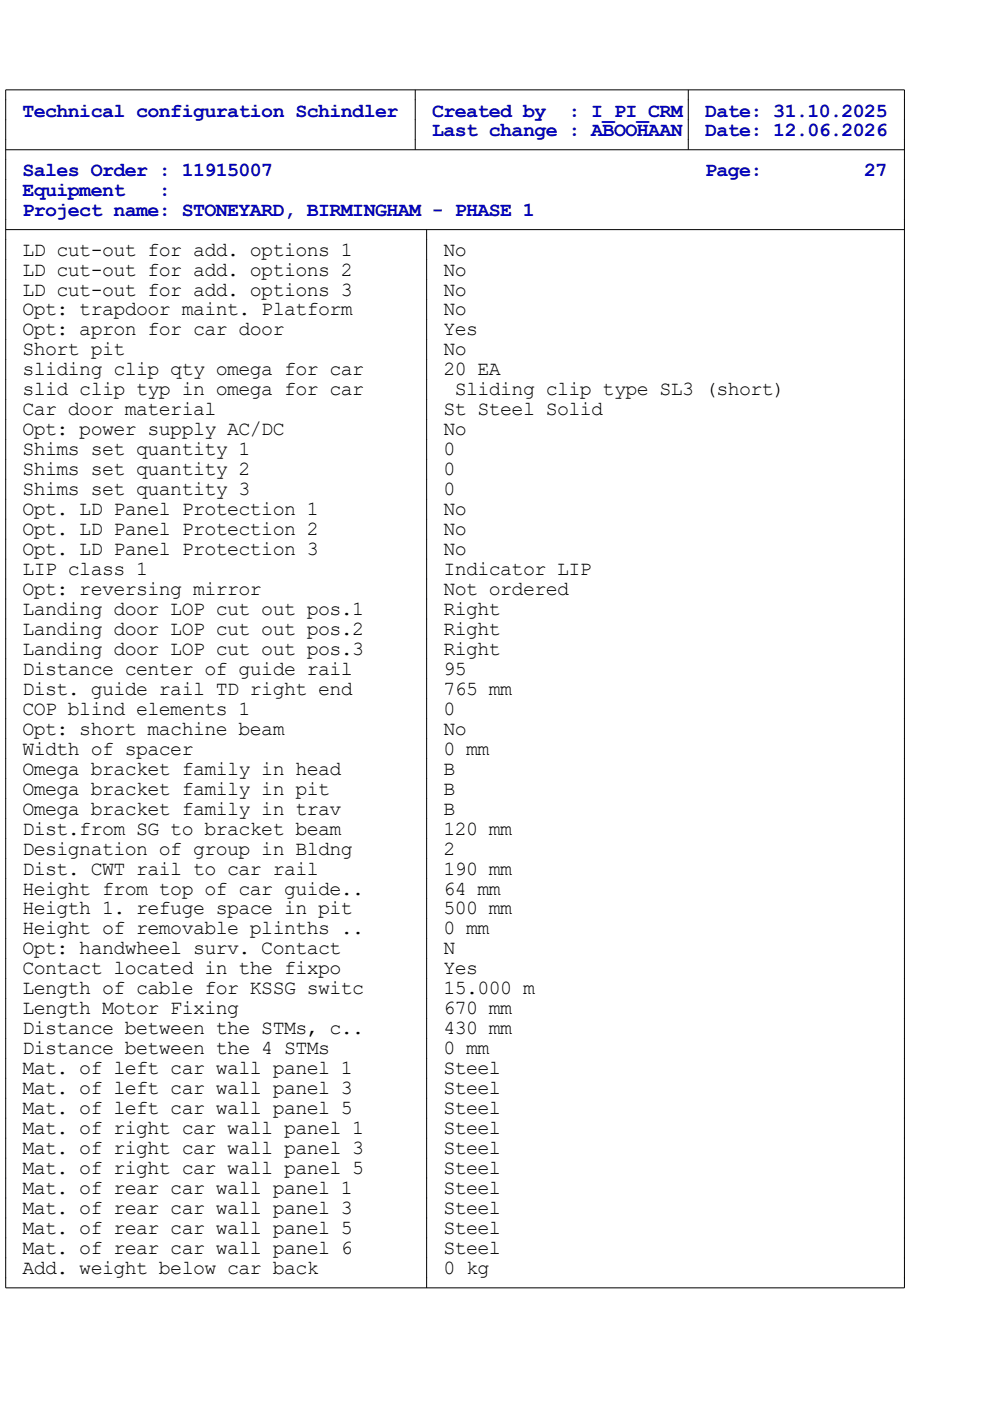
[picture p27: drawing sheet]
<svg xmlns="http://www.w3.org/2000/svg" width="210mm" height="297mm" viewBox="0 0 210 297" stroke-linecap="round" stroke-linejoin="round" font-family="sans-serif">
<defs><g id="words">
<g font-size="4.2" fill="#0000c0">
<text x="4.8" y="24.7">Technical configuration Schindler</text>
<text x="91.6" y="24.7">Created by</text>
<text x="91.6" y="28.9">Last change : ABOOHAAN</text>
<text x="120.6" y="24.7">: I_PI_CRM</text>
<text x="149.5" y="24.7">Date: 31.10.2025</text>
<text x="149.5" y="28.9">Date: 12.06.2026</text>
<text x="4.8" y="37.4">Sales Order : 11915007</text>
<text x="4.8" y="41.6">Equipment</text>
<text x="33.7" y="41.6">:</text>
<text x="149.5" y="37.4">Page:</text>
<text x="183.3" y="37.4">27</text>
<text x="4.8" y="45.9">Project name: STONEYARD, BIRMINGHAM - PHASE 1</text>
</g>
<g font-size="4.2">
<text x="4.8" y="54.2">LD cut-out for add. options 1</text>
<text x="4.8" y="58.4">LD cut-out for add. options 2</text>
<text x="94" y="54.2">No</text>
<text x="94" y="58.4">No</text>
<text x="4.8" y="62.7">LD cut-out for add. options 3</text>
<text x="94" y="62.7">No</text>
<text x="4.8" y="66.9">Opt: trapdoor maint. Platform</text>
<text x="4.8" y="71.1">Opt: apron for car door</text>
<text x="94" y="66.9">No</text>
<text x="94" y="71.1">Yes</text>
<text x="4.8" y="75.4">Short pit</text>
<text x="94" y="75.4">No</text>
<text x="4.8" y="79.6">sliding clip qty omega for car</text>
<text x="4.8" y="83.8">slid clip typ in omega for car</text>
<text x="94" y="79.6">20 EA</text>
<text x="96.5" y="83.8">Sliding clip type SL3 (short)</text>
<text x="4.8" y="88.1">Car door material</text>
<text x="94" y="88.1">St Steel Solid</text>
<text x="4.8" y="92.3">Opt: power supply AC/DC</text>
<text x="94" y="92.3">No</text>
<text x="4.8" y="96.5">Shims set quantity 1</text>
<text x="4.8" y="100.8">Shims set quantity 2</text>
<text x="94" y="96.5">0</text>
<text x="94" y="100.8">0</text>
<text x="4.8" y="105">Shims set quantity 3</text>
<text x="94" y="105">0</text>
<text x="4.8" y="109.2">Opt. LD Panel Protection 1</text>
<text x="4.8" y="113.5">Opt. LD Panel Protection 2</text>
<text x="94" y="109.2">No</text>
<text x="94" y="113.5">No</text>
<text x="4.8" y="117.7">Opt. LD Panel Protection 3</text>
<text x="94" y="117.7">No</text>
<text x="4.8" y="121.9">LIP class 1</text>
<text x="94" y="121.9">Indicator LIP</text>
<text x="4.8" y="126.2">Opt: reversing mirror</text>
<text x="4.8" y="130.4">Landing door LOP cut out pos.1</text>
<text x="94" y="126.2">Not ordered</text>
<text x="94" y="130.4">Right</text>
<text x="4.8" y="134.6">Landing door LOP cut out pos.2</text>
<text x="94" y="134.6">Right</text>
<text x="4.8" y="138.9">Landing door LOP cut out pos.3</text>
<text x="4.8" y="143.1">Distance center of guide rail</text>
<text x="94" y="138.9">Right</text>
<text x="94" y="143.1">95</text>
<text x="4.8" y="147.3">Dist. guide rail TD right end</text>
<text x="94" y="147.3">765 mm</text>
<text x="4.8" y="151.6">COP blind elements 1</text>
<text x="4.8" y="155.8">Opt: short machine beam</text>
<text x="94" y="151.6">0</text>
<text x="94" y="155.8">No</text>
<text x="4.8" y="160">Width of spacer</text>
<text x="94" y="160">0 mm</text>
<text x="4.8" y="164.3">Omega bracket family in head</text>
<text x="94" y="164.3">B</text>
<text x="4.8" y="168.5">Omega bracket family in pit</text>
<text x="4.8" y="172.7">Omega bracket family in trav</text>
<text x="94" y="168.5">B</text>
<text x="94" y="172.7">B</text>
<text x="4.8" y="177">Dist.from SG to bracket beam</text>
<text x="94" y="177">120 mm</text>
<text x="4.8" y="181.2">Designation of group in Bldng</text>
<text x="4.8" y="185.4">Dist. CWT rail to car rail</text>
<text x="94" y="181.2">2</text>
<text x="94" y="185.4">190 mm</text>
<text x="4.8" y="189.7">Height from top of car guide..</text>
<text x="94" y="189.7">64 mm</text>
<text x="4.8" y="193.9">Heigth 1. refuge space in pit</text>
<text x="94" y="193.9">500 mm</text>
<text x="4.8" y="198.1">Height of removable plinths ..</text>
<text x="4.8" y="202.4">Opt: handwheel surv. Contact</text>
<text x="94" y="198.1">0 mm</text>
<text x="94" y="202.4">N</text>
<text x="4.8" y="206.6">Contact located in the fixpo</text>
<text x="94" y="206.6">Yes</text>
<text x="4.8" y="210.8">Length of cable for KSSG switc</text>
<text x="4.8" y="215.1">Length Motor Fixing</text>
<text x="94" y="210.8">15.000 m</text>
<text x="94" y="215.1">670 mm</text>
<text x="4.8" y="219.3">Distance between the STMs, c..</text>
<text x="94" y="219.3">430 mm</text>
<text x="4.8" y="223.5">Distance between the 4 STMs</text>
<text x="4.8" y="227.8">Mat. of left car wall panel 1</text>
<text x="94" y="223.5">0 mm</text>
<text x="94" y="227.8">Steel</text>
<text x="4.8" y="232">Mat. of left car wall panel 3</text>
<text x="94" y="232">Steel</text>
<text x="4.8" y="236.2">Mat. of left car wall panel 5</text>
<text x="94" y="236.2">Steel</text>
<text x="4.8" y="240.5">Mat. of right car wall panel 1</text>
<text x="4.8" y="244.7">Mat. of right car wall panel 3</text>
<text x="94" y="240.5">Steel</text>
<text x="94" y="244.7">Steel</text>
<text x="4.8" y="248.9">Mat. of right car wall panel 5</text>
<text x="94" y="248.9">Steel</text>
<text x="4.8" y="253.2">Mat. of rear car wall panel 1</text>
<text x="4.8" y="257.4">Mat. of rear car wall panel 3</text>
<text x="94" y="253.2">Steel</text>
<text x="94" y="257.4">Steel</text>
<text x="4.8" y="261.6">Mat. of rear car wall panel 5</text>
<text x="94" y="261.6">Steel</text>
<text x="4.8" y="265.9">Mat. of rear car wall panel 6</text>
<text x="94" y="265.9">Steel</text>
<text x="4.8" y="270.1">Add. weight below car back</text>
<text x="94" y="270.1">0 kg</text>
</g>
</g></defs>
<path d="M1.2 19h190.6v254h-190.6zM88.1 19v12.7M146 19v12.7M1.2 31.7h190.6M1.2 48.7h190.6M90.5 48.7v224.3" fill="none" stroke="#000" stroke-width=".21"/>
<use href="#words"/>
</svg>
